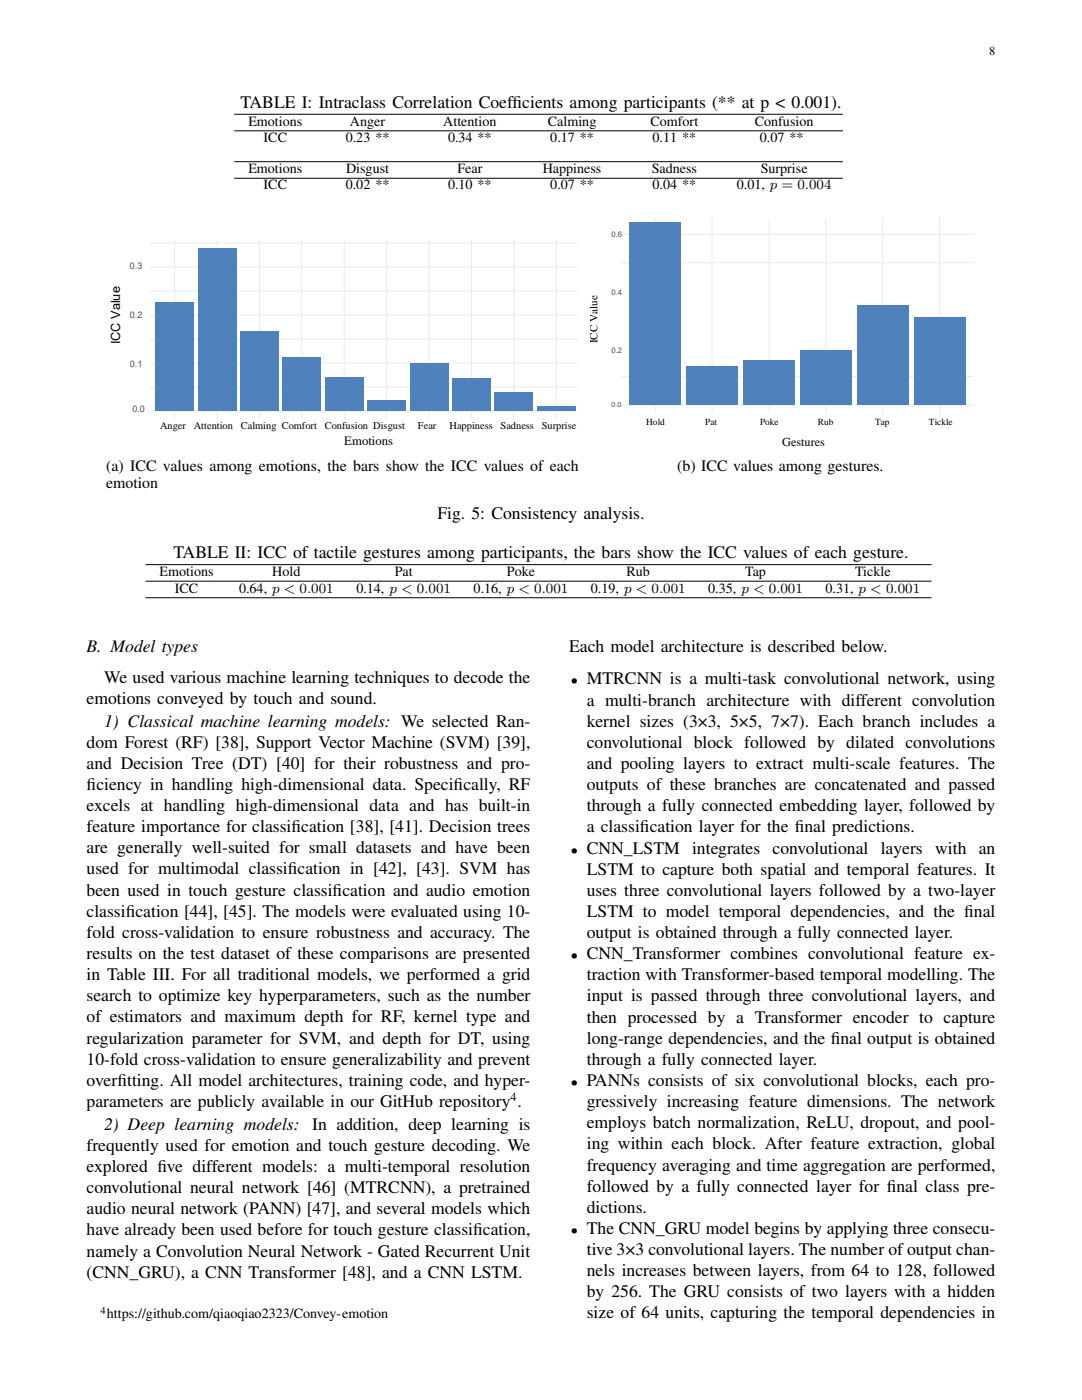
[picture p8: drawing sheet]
<svg xmlns="http://www.w3.org/2000/svg" width="216mm" height="279mm" viewBox="0 0 216 279" stroke-linecap="round" stroke-linejoin="round" font-family="sans-serif">
<defs><g id="words">
<g font-size="3.5">
<text x="48" y="21.5">TABLE I: Intraclass Correlation Coeff</text>
<text x="102.3" y="21.5">icients among participants (** at p &lt; 0.001).</text>
<text x="87.3" y="103.5">Fig. 5: Consistency analysis.</text>
<text x="34.6" y="111.3">TABLE II: ICC of tactile gestures among participants, the bars show the ICC values of each gesture.</text>
<text x="17.3" y="130.1">B. Model types</text>
<text x="113.6" y="130.1">Each model architecture is described below.</text>
<text x="20.8" y="136.2">We used various machine learning techniques to decode the</text>
<text x="117.1" y="136.6">MTRCNN is a multi-task convolutional network, using</text>
<text x="17.3" y="140.4">emotions conveyed by touch and sound.</text>
<text x="117.1" y="140.8">a multi-branch architecture with different convolution</text>
<text x="17.3" y="149.2">dom Forest (RF) [38], Support Vector Machine (SVM) [39],</text>
<text x="20.8" y="145">1) Classical machine learning models: We selected Ran-</text>
<text x="117.1" y="145">kernel sizes (3×3, 5×5, 7×7). Each branch includes a</text>
<text x="117.1" y="149.3">convolutional block followed by dilated convolutions</text>
<text x="17.3" y="153.4">and Decision Tree (DT) [40] for their robustness and pro-</text>
<text x="117.1" y="153.5">and pooling layers to extract multi-scale features. The</text>
<text x="17.3" y="157.6">f</text>
<text x="17.3" y="157.6">iciency in handling high-dimensional data. Specif</text>
<text x="17.3" y="161.9">excels at handling high-dimensional data and has built-in</text>
<text x="90.5" y="157.6">ically, RF</text>
<text x="117.1" y="157.7">outputs of these branches are concatenated and passed</text>
<text x="117.1" y="161.9">through a fully connected embedding layer, followed by</text>
<text x="17.3" y="166.1">feature importance for classif</text>
<text x="58.2" y="166.1">ication [38], [41]. Decision trees</text>
<text x="117.1" y="166.1">a classif</text>
<text x="127.7" y="166.1">ication layer for the f</text>
<text x="158.6" y="166.1">inal predictions.</text>
<text x="17.3" y="170.3">are generally well-suited for small datasets and have been</text>
<text x="117.1" y="170.3">CNN_LSTM integrates convolutional layers with an</text>
<text x="17.3" y="174.5">used for multimodal classif</text>
<text x="17.3" y="178.7">been used in touch gesture classif</text>
<text x="57.4" y="174.5">ication in [42], [43]. SVM has</text>
<text x="66.4" y="178.7">ication and audio emotion</text>
<text x="117.1" y="174.6">LSTM to capture both spatial and temporal features. It</text>
<text x="117.1" y="178.8">uses three convolutional layers followed by a two-layer</text>
<text x="17.3" y="183">classif</text>
<text x="25.1" y="183">ication [44], [45]. The models were evaluated using 10-</text>
<text x="117.1" y="183">LSTM to model temporal dependencies, and the f</text>
<text x="192.4" y="183">inal</text>
<text x="17.3" y="187.2">fold cross-validation to ensure robustness and accuracy. The</text>
<text x="17.3" y="191.4">results on the test dataset of these comparisons are presented</text>
<text x="117.1" y="187.2">output is obtained through a fully connected layer.</text>
<text x="117.1" y="191.4">CNN_Transformer combines convolutional feature ex-</text>
<text x="17.3" y="195.6">in Table III. For all traditional models, we performed a grid</text>
<text x="117.1" y="195.7">traction with Transformer-based temporal modelling. The</text>
<text x="17.3" y="199.8">search to optimize key hyperparameters, such as the number</text>
<text x="117.1" y="199.9">input is passed through three convolutional layers, and</text>
<text x="17.3" y="204">of estimators and maximum depth for RF, kernel type and</text>
<text x="17.3" y="208.3">regularization parameter for SVM, and depth for DT, using</text>
<text x="117.1" y="204.1">then processed by a Transformer encoder to capture</text>
<text x="117.1" y="208.3">long-range dependencies, and the f</text>
<text x="165.8" y="208.3">inal output is obtained</text>
<text x="17.3" y="212.5">10-fold cross-validation to ensure generalizability and prevent</text>
<text x="117.1" y="212.5">through a fully connected layer.</text>
<text x="17.3" y="216.7">overf</text>
<text x="17.3" y="220.9">parameters are publicly available in our GitHub repository .</text>
<text x="23.4" y="216.7">itting. All model architectures, training code, and hyper-</text>
<text x="117.1" y="216.7">PANNs consists of six convolutional blocks, each pro-</text>
<text x="117.1" y="221">gressively increasing feature dimensions. The network</text>
<text x="20.8" y="225.5">2) Deep learning models:</text>
<text x="62.3" y="225.5">In addition, deep learning is</text>
<text x="117.1" y="225.2">employs batch normalization, ReLU, dropout, and pool-</text>
<text x="17.3" y="229.7">frequently used for emotion and touch gesture decoding. We</text>
<text x="17.3" y="233.9">explored f</text>
<text x="31.4" y="233.9">ive different models: a multi-temporal resolution</text>
<text x="117.1" y="229.4">ing within each block. After feature extraction, global</text>
<text x="117.1" y="233.6">frequency averaging and time aggregation are performed,</text>
<text x="17.3" y="238.1">convolutional neural network [46] (MTRCNN), a pretrained</text>
<text x="117.1" y="237.8">followed by a fully connected layer for f</text>
<text x="176.9" y="237.8">inal class pre-</text>
<text x="17.3" y="242.3">audio neural network (PANN) [47], and several models which</text>
<text x="117.1" y="242">dictions.</text>
<text x="17.3" y="246.5">have already been used before for touch gesture classif</text>
<text x="17.3" y="250.8">namely a Convolution Neural Network - Gated Recurrent Unit</text>
<text x="94.4" y="246.5">ication,</text>
<text x="117.1" y="246.3">The CNN_GRU model begins by applying three consecu-</text>
<text x="117.1" y="250.5">tive 3×3 convolutional layers. The number of output chan-</text>
<text x="17.3" y="255">(CNN_GRU), a CNN Transformer [48], and a CNN LSTM.</text>
<text x="117.1" y="254.7">nels increases between layers, from 64 to 128, followed</text>
<text x="117.1" y="258.9">by 256. The GRU consists of two layers with a hidden</text>
<text x="117.1" y="263.1">size of 64 units, capturing the temporal dependencies in</text>
</g>
<g font-size="3.2">
<text x="21.2" y="93.9">(a) ICC values among emotions, the bars show the ICC values of each</text>
<text x="135.1" y="93.9">(b) ICC values among gestures.</text>
<text x="21.2" y="97.4">emotion</text>
</g>
<g font-size="2.8">
<text x="49.6" y="25.1">Emotions</text>
<text x="52.6" y="28.3">ICC</text>
<text x="69" y="28.3">0.23 **</text>
<text x="69.8" y="25.1">Anger</text>
<text x="88.4" y="25.1">Attention</text>
<text x="89.4" y="28.3">0.34 **</text>
<text x="109.3" y="25.1">Calming</text>
<text x="109.8" y="28.3">0.17 **</text>
<text x="129.8" y="25.1">Comfort</text>
<text x="130.2" y="28.3">0.11 **</text>
<text x="150.6" y="25.1">Confusion</text>
<text x="151.6" y="28.3">0.07 **</text>
<text x="49.6" y="34.6">Emotions</text>
<text x="69.1" y="34.6">Disgust</text>
<text x="91.3" y="34.6">Fear</text>
<text x="108.3" y="34.6">Happiness</text>
<text x="130" y="34.6">Sadness</text>
<text x="151.8" y="34.6">Surprise</text>
<text x="52.6" y="37.7">ICC</text>
<text x="69" y="37.7">0.02 **</text>
<text x="89.4" y="37.7">0.10 **</text>
<text x="109.8" y="37.7">0.07 **</text>
<text x="130.2" y="37.7">0.04 **</text>
<text x="147" y="37.7">0.01, p = 0.004</text>
<text x="31.9" y="115">Emotions</text>
<text x="34.9" y="118.3">ICC</text>
<text x="47.7" y="118.3">0.64, p &lt; 0.001</text>
<text x="54.3" y="115">Hold</text>
<text x="71.1" y="118.3">0.14, p &lt; 0.001</text>
<text x="78.8" y="115">Pat</text>
<text x="94.5" y="118.3">0.16, p &lt; 0.001</text>
<text x="101.2" y="115">Poke</text>
<text x="117.9" y="118.3">0.19, p &lt; 0.001</text>
<text x="125" y="115">Rub</text>
<text x="141.3" y="118.3">0.35, p &lt; 0.001</text>
<text x="148.7" y="115">Tap</text>
<text x="164.7" y="118.3">0.31, p &lt; 0.001</text>
<text x="170.6" y="115">Tickle</text>
<text x="21.3" y="263.1">https://github.com/qiaoqiao2323/Convey-emotion</text>
</g>
<g font-size="2.5">
<text x="197.4" y="11">8</text>
<text x="24" y="68.7" transform="rotate(-90 24 68.7)">ICC Value</text>
<text x="68.7" y="88.8">Emotions</text>
<text x="113.9" y="136.6">•</text>
<text x="113.9" y="170.3">•</text>
<text x="113.9" y="191.4">•</text>
<text x="101.9" y="219.6">4</text>
<text x="113.9" y="216.7">•</text>
<text x="113.9" y="246.3">•</text>
</g>
<text font-size="2.4" x="156.1" y="89">Gestures</text>
<text font-size="2.2" x="119.3" y="68.5" transform="rotate(-90 119.3 68.5)">ICC Value</text>
<g font-size="2.1">
<text x="31.9" y="85.5">Anger</text>
<text x="38.7" y="85.5">Attention</text>
<text x="48.1" y="85.5">Calming Comfort</text>
<text x="64.8" y="85.5">Confusion Disgust</text>
<text x="83.4" y="85.5">Fear</text>
<text x="89.7" y="85.5">Happiness</text>
<text x="99.9" y="85.5">Sadness</text>
<text x="108.1" y="85.5">Surprise</text>
<text x="20.1" y="262.1">4</text>
</g>
<g font-size="1.9">
<text x="129" y="84.8">Hold</text>
<text x="140.7" y="84.8">Pat</text>
<text x="151.6" y="84.8">Poke</text>
<text x="163.2" y="84.8">Rub</text>
<text x="174.6" y="84.8">Tap</text>
<text x="185.4" y="84.8">Tickle</text>
</g>
<g font-size="1.8" fill="#4d4d4d">
<text x="25.9" y="53.7">0.3</text>
<text x="25.9" y="63.5">0.2</text>
<text x="25.9" y="73.2">0.1</text>
<text x="26.4" y="82.2">0.0</text>
</g>
<g font-size="1.5" fill="#4d4d4d">
<text x="122" y="47.4">0.6</text>
<text x="122" y="58.9">0.4</text>
<text x="122" y="70.5">0.2</text>
</g>
<text font-size="1.4" fill="#4d4d4d" x="122" y="81.3">0.0</text>
</g></defs>
<path d="M46.7 22.8h121.5M46.7 26.1h121.5M46.7 32.3h121.5M46.7 35.6h121.5" fill="none" stroke="#000" stroke-width=".2"/>
<g fill="none" stroke="#ebebeb" stroke-width=".2">
<path d="M29.8 58.1h85.7M29.8 48.5h85.7M29.8 53.3h85.7M34.8 47.9v35.8M43.3 47.9v35.8M51.8 47.9v35.8M60.2 47.9v35.8M68.7 47.9v35.8M77.1 47.9v35.8M85.6 47.9v35.8M94.1 47.9v35.8M102.5 47.9v35.8"/>
<path d="M111 47.9v35.8M29.8 77.2h85.7M29.8 67.7h85.7M29.8 72.5h85.7M29.8 62.9h85.7M29.8 82h85.7"/>
</g>
<g fill="#4f81bd">
<path d="M31 60.4h7.7v21.6h-7.7z"/>
<path d="M39.5 49.5h7.6v32.5h-7.6z"/>
<path d="M48 66.1h7.6v15.9h-7.6z"/>
<path d="M56.4 71.4h7.6v10.6h-7.6z"/>
<path d="M64.9 75.3h7.6v6.7h-7.6z"/>
<path d="M73.3 80h7.7v2h-7.7z"/>
<path d="M81.8 72.6h7.6v9.4h-7.6z"/>
<path d="M90.3 75.6h7.6v6.4h-7.6z"/>
<path d="M98.7 78.4h7.6v3.6h-7.6z"/>
<path d="M107.2 81.1h7.6v.9h-7.6z"/>
</g>
<path d="M123.9 52.4h70.4M123.9 46.8h70.4M130.7 43.5v39.2M142.1 43.5v39.2M153.4 43.5v39.2M164.8 43.5v39.2M176.1 43.5v39.2M187.5 43.5v39.2M123.9 75.2h70.4M123.9 80.8h70.4" fill="none" stroke="#ebebeb" stroke-width=".2"/>
<g fill="#4f81bd">
<path d="M125.6 44.4h10.2v36.4h-10.2z"/>
<path d="M137 73.1h10.2v7.7h-10.2z"/>
<path d="M148.3 72h10.2v8.8h-10.2z"/>
<path d="M159.7 69.9h10.2v10.9h-10.2z"/>
<path d="M171 61h10.2v19.8h-10.2z"/>
<path d="M182.4 63.4h10.2v17.4h-10.2z"/>
</g>
<path d="M29 112.7h156.9M29 116h156.9M29 119.3h156.9" fill="none" stroke="#000" stroke-width=".2"/>
<use href="#words"/>
</svg>
